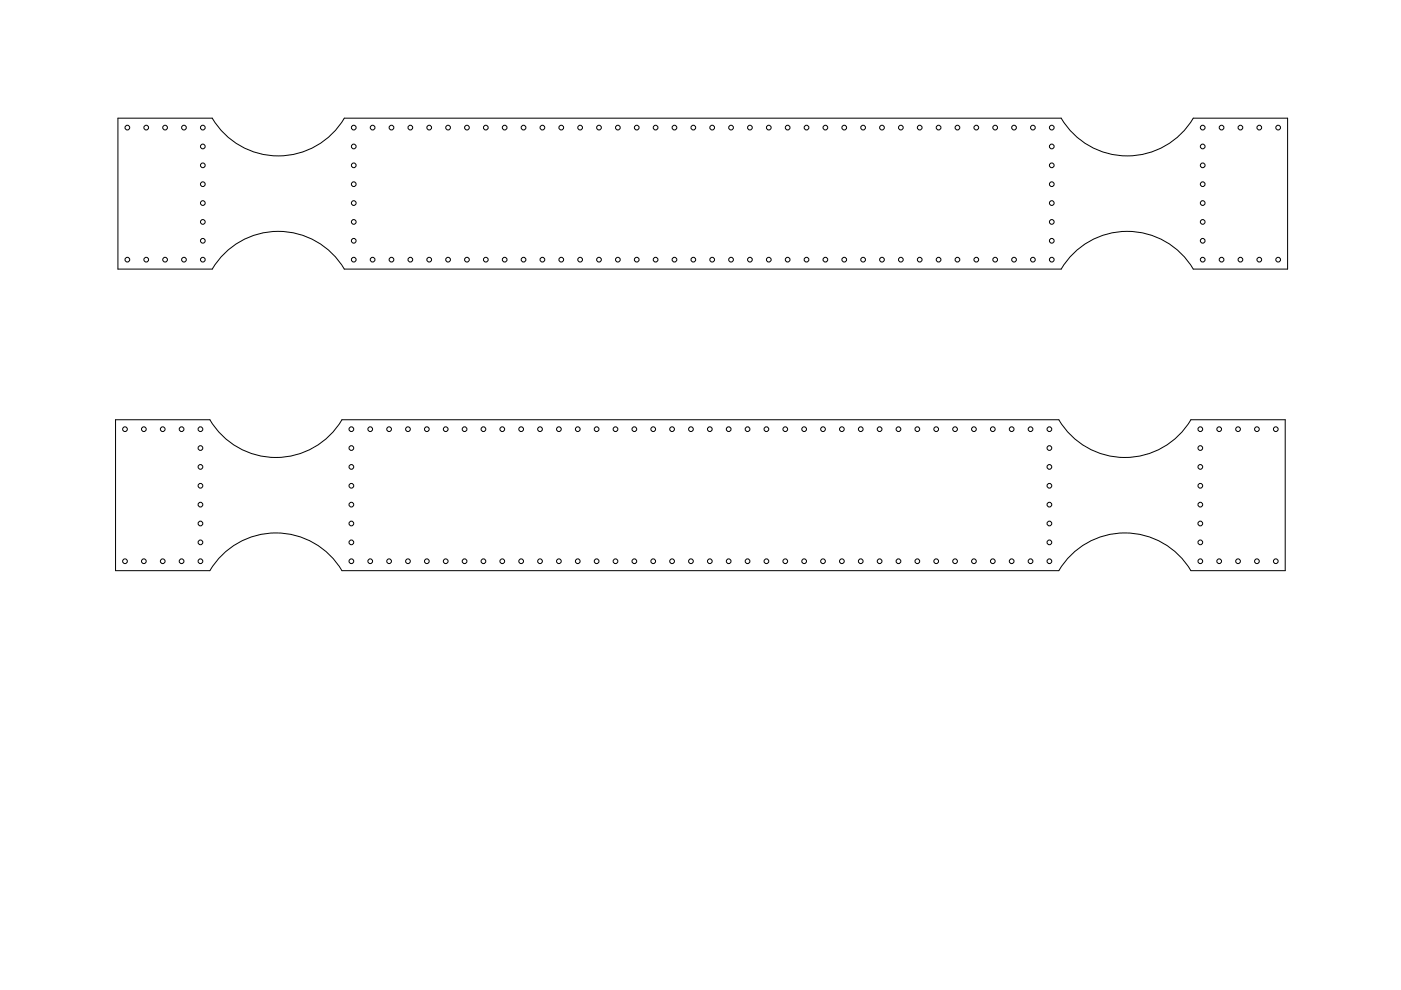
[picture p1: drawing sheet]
<svg xmlns="http://www.w3.org/2000/svg" width="297mm" height="210mm" viewBox="0 0 297 210" stroke-linecap="round" stroke-linejoin="round" font-family="sans-serif">
<g fill="none" stroke="#000" stroke-width=".21">
<path d="M25 25.1h20a16.2 16.2 0 0 0 28 0h152a16.2 16.2 0 0 0 28 0h20v32h-20a16.2 16.2 0 0 0-28 0h-152a16.2 16.2 0 0 0-28 0h-20zM24.5 89h20a16.2 16.2 0 0 0 28 0h152a16.2 16.2 0 0 0 28 0h20v32h-20a16.2 16.2 0 0 0-28 0h-152a16.2 16.2 0 0 0-28 0h-20z"/>
<circle cx="27" cy="27.1" r=".5"/>
<circle cx="31" cy="27.1" r=".5"/>
<circle cx="35" cy="27.1" r=".5"/>
<circle cx="39" cy="27.1" r=".5"/>
<circle cx="43" cy="27.1" r=".5"/>
<circle cx="43" cy="35.1" r=".5"/>
<circle cx="43" cy="39.1" r=".5"/>
<circle cx="43" cy="31.1" r=".5"/>
<circle cx="75" cy="27.1" r=".5"/>
<circle cx="75" cy="35.1" r=".5"/>
<circle cx="75" cy="39.1" r=".5"/>
<circle cx="75" cy="31.1" r=".5"/>
<circle cx="79" cy="27.1" r=".5"/>
<circle cx="83" cy="27.1" r=".5"/>
<circle cx="87" cy="27.1" r=".5"/>
<circle cx="91" cy="27.1" r=".5"/>
<circle cx="95" cy="27.1" r=".5"/>
<circle cx="99" cy="27.1" r=".5"/>
<circle cx="103" cy="27.1" r=".5"/>
<circle cx="107" cy="27.1" r=".5"/>
<circle cx="111" cy="27.1" r=".5"/>
<circle cx="115" cy="27.1" r=".5"/>
<circle cx="119" cy="27.1" r=".5"/>
<circle cx="123" cy="27.1" r=".5"/>
<circle cx="127" cy="27.1" r=".5"/>
<circle cx="131" cy="27.1" r=".5"/>
<circle cx="135" cy="27.1" r=".5"/>
<circle cx="139" cy="27.1" r=".5"/>
<circle cx="143" cy="27.1" r=".5"/>
<circle cx="147" cy="27.1" r=".5"/>
<circle cx="151" cy="27.1" r=".5"/>
<circle cx="155" cy="27.1" r=".5"/>
<circle cx="159" cy="27.1" r=".5"/>
<circle cx="163" cy="27.1" r=".5"/>
<circle cx="167" cy="27.1" r=".5"/>
<circle cx="171" cy="27.1" r=".5"/>
<circle cx="175" cy="27.1" r=".5"/>
<circle cx="179" cy="27.1" r=".5"/>
<circle cx="183" cy="27.1" r=".5"/>
<circle cx="187" cy="27.1" r=".5"/>
<circle cx="191" cy="27.1" r=".5"/>
<circle cx="195" cy="27.1" r=".5"/>
<circle cx="199" cy="27.1" r=".5"/>
<circle cx="203" cy="27.1" r=".5"/>
<circle cx="207" cy="27.1" r=".5"/>
<circle cx="211" cy="27.1" r=".5"/>
<circle cx="215" cy="27.1" r=".5"/>
<circle cx="219" cy="27.1" r=".5"/>
<circle cx="223" cy="27.1" r=".5"/>
<circle cx="223" cy="35.1" r=".5"/>
<circle cx="223" cy="39.1" r=".5"/>
<circle cx="223" cy="31.1" r=".5"/>
<circle cx="255" cy="27.1" r=".5"/>
<circle cx="255" cy="35.1" r=".5"/>
<circle cx="255" cy="39.1" r=".5"/>
<circle cx="255" cy="31.1" r=".5"/>
<circle cx="259" cy="27.1" r=".5"/>
<circle cx="263" cy="27.1" r=".5"/>
<circle cx="267" cy="27.1" r=".5"/>
<circle cx="271" cy="27.1" r=".5"/>
<circle cx="27" cy="55.1" r=".5"/>
<circle cx="31" cy="55.1" r=".5"/>
<circle cx="35" cy="55.1" r=".5"/>
<circle cx="39" cy="55.1" r=".5"/>
<circle cx="43" cy="55.1" r=".5"/>
<circle cx="43" cy="47.1" r=".5"/>
<circle cx="43" cy="43.1" r=".5"/>
<circle cx="43" cy="51.1" r=".5"/>
<circle cx="75" cy="55.1" r=".5"/>
<circle cx="75" cy="47.1" r=".5"/>
<circle cx="75" cy="43.1" r=".5"/>
<circle cx="75" cy="51.1" r=".5"/>
<circle cx="79" cy="55.1" r=".5"/>
<circle cx="83" cy="55.1" r=".5"/>
<circle cx="87" cy="55.1" r=".5"/>
<circle cx="91" cy="55.1" r=".5"/>
<circle cx="95" cy="55.1" r=".5"/>
<circle cx="99" cy="55.1" r=".5"/>
<circle cx="103" cy="55.1" r=".5"/>
<circle cx="107" cy="55.1" r=".5"/>
<circle cx="111" cy="55.1" r=".5"/>
<circle cx="115" cy="55.1" r=".5"/>
<circle cx="119" cy="55.1" r=".5"/>
<circle cx="123" cy="55.1" r=".5"/>
<circle cx="127" cy="55.1" r=".5"/>
<circle cx="131" cy="55.1" r=".5"/>
<circle cx="135" cy="55.1" r=".5"/>
<circle cx="139" cy="55.1" r=".5"/>
<circle cx="143" cy="55.1" r=".5"/>
<circle cx="147" cy="55.1" r=".5"/>
<circle cx="151" cy="55.1" r=".5"/>
<circle cx="155" cy="55.1" r=".5"/>
<circle cx="159" cy="55.1" r=".5"/>
<circle cx="163" cy="55.1" r=".5"/>
<circle cx="167" cy="55.1" r=".5"/>
<circle cx="171" cy="55.1" r=".5"/>
<circle cx="175" cy="55.1" r=".5"/>
<circle cx="179" cy="55.1" r=".5"/>
<circle cx="183" cy="55.1" r=".5"/>
<circle cx="187" cy="55.1" r=".5"/>
<circle cx="191" cy="55.1" r=".5"/>
<circle cx="195" cy="55.1" r=".5"/>
<circle cx="199" cy="55.1" r=".5"/>
<circle cx="203" cy="55.1" r=".5"/>
<circle cx="207" cy="55.1" r=".5"/>
<circle cx="211" cy="55.1" r=".5"/>
<circle cx="215" cy="55.1" r=".5"/>
<circle cx="219" cy="55.1" r=".5"/>
<circle cx="223" cy="55.1" r=".5"/>
<circle cx="223" cy="47.1" r=".5"/>
<circle cx="223" cy="43.1" r=".5"/>
<circle cx="223" cy="51.1" r=".5"/>
<circle cx="255" cy="55.1" r=".5"/>
<circle cx="255" cy="47.1" r=".5"/>
<circle cx="255" cy="43.1" r=".5"/>
<circle cx="255" cy="51.1" r=".5"/>
<circle cx="259" cy="55.1" r=".5"/>
<circle cx="263" cy="55.1" r=".5"/>
<circle cx="267" cy="55.1" r=".5"/>
<circle cx="271" cy="55.1" r=".5"/>
<circle cx="26.5" cy="91" r=".5"/>
<circle cx="30.5" cy="91" r=".5"/>
<circle cx="34.5" cy="91" r=".5"/>
<circle cx="38.5" cy="91" r=".5"/>
<circle cx="42.5" cy="91" r=".5"/>
<circle cx="42.5" cy="99" r=".5"/>
<circle cx="42.5" cy="95" r=".5"/>
<circle cx="74.5" cy="91" r=".5"/>
<circle cx="74.5" cy="99" r=".5"/>
<circle cx="74.5" cy="95" r=".5"/>
<circle cx="78.5" cy="91" r=".5"/>
<circle cx="82.5" cy="91" r=".5"/>
<circle cx="86.5" cy="91" r=".5"/>
<circle cx="90.5" cy="91" r=".5"/>
<circle cx="94.5" cy="91" r=".5"/>
<circle cx="98.5" cy="91" r=".5"/>
<circle cx="102.5" cy="91" r=".5"/>
<circle cx="106.5" cy="91" r=".5"/>
<circle cx="110.5" cy="91" r=".5"/>
<circle cx="114.5" cy="91" r=".5"/>
<circle cx="118.5" cy="91" r=".5"/>
<circle cx="122.5" cy="91" r=".5"/>
<circle cx="126.5" cy="91" r=".5"/>
<circle cx="130.5" cy="91" r=".5"/>
<circle cx="134.5" cy="91" r=".5"/>
<circle cx="138.5" cy="91" r=".5"/>
<circle cx="142.5" cy="91" r=".5"/>
<circle cx="146.5" cy="91" r=".5"/>
<circle cx="150.5" cy="91" r=".5"/>
<circle cx="154.5" cy="91" r=".5"/>
<circle cx="158.5" cy="91" r=".5"/>
<circle cx="162.5" cy="91" r=".5"/>
<circle cx="166.5" cy="91" r=".5"/>
<circle cx="170.5" cy="91" r=".5"/>
<circle cx="174.5" cy="91" r=".5"/>
<circle cx="178.5" cy="91" r=".5"/>
<circle cx="182.5" cy="91" r=".5"/>
<circle cx="186.5" cy="91" r=".5"/>
<circle cx="190.5" cy="91" r=".5"/>
<circle cx="194.5" cy="91" r=".5"/>
<circle cx="198.5" cy="91" r=".5"/>
<circle cx="202.5" cy="91" r=".5"/>
<circle cx="206.5" cy="91" r=".5"/>
<circle cx="210.5" cy="91" r=".5"/>
<circle cx="214.5" cy="91" r=".5"/>
<circle cx="218.5" cy="91" r=".5"/>
<circle cx="222.5" cy="91" r=".5"/>
<circle cx="222.5" cy="99" r=".5"/>
<circle cx="222.5" cy="95" r=".5"/>
<circle cx="254.5" cy="91" r=".5"/>
<circle cx="254.5" cy="99" r=".5"/>
<circle cx="254.5" cy="95" r=".5"/>
<circle cx="258.5" cy="91" r=".5"/>
<circle cx="262.5" cy="91" r=".5"/>
<circle cx="266.5" cy="91" r=".5"/>
<circle cx="270.5" cy="91" r=".5"/>
<circle cx="26.5" cy="119" r=".5"/>
<circle cx="30.5" cy="119" r=".5"/>
<circle cx="34.5" cy="119" r=".5"/>
<circle cx="38.5" cy="119" r=".5"/>
<circle cx="42.5" cy="119" r=".5"/>
<circle cx="42.5" cy="111" r=".5"/>
<circle cx="42.5" cy="107" r=".5"/>
<circle cx="42.5" cy="103" r=".5"/>
<circle cx="42.5" cy="115" r=".5"/>
<circle cx="74.5" cy="119" r=".5"/>
<circle cx="74.5" cy="111" r=".5"/>
<circle cx="74.5" cy="107" r=".5"/>
<circle cx="74.5" cy="103" r=".5"/>
<circle cx="74.5" cy="115" r=".5"/>
<circle cx="78.5" cy="119" r=".5"/>
<circle cx="82.5" cy="119" r=".5"/>
<circle cx="86.5" cy="119" r=".5"/>
<circle cx="90.5" cy="119" r=".5"/>
<circle cx="94.5" cy="119" r=".5"/>
<circle cx="98.5" cy="119" r=".5"/>
<circle cx="102.5" cy="119" r=".5"/>
<circle cx="106.5" cy="119" r=".5"/>
<circle cx="110.5" cy="119" r=".5"/>
<circle cx="114.5" cy="119" r=".5"/>
<circle cx="118.5" cy="119" r=".5"/>
<circle cx="122.5" cy="119" r=".5"/>
<circle cx="126.5" cy="119" r=".5"/>
<circle cx="130.5" cy="119" r=".5"/>
<circle cx="134.5" cy="119" r=".5"/>
<circle cx="138.5" cy="119" r=".5"/>
<circle cx="142.5" cy="119" r=".5"/>
<circle cx="146.5" cy="119" r=".5"/>
<circle cx="150.5" cy="119" r=".5"/>
<circle cx="154.5" cy="119" r=".5"/>
<circle cx="158.5" cy="119" r=".5"/>
<circle cx="162.5" cy="119" r=".5"/>
<circle cx="166.5" cy="119" r=".5"/>
<circle cx="170.5" cy="119" r=".5"/>
<circle cx="174.5" cy="119" r=".5"/>
<circle cx="178.5" cy="119" r=".5"/>
<circle cx="182.5" cy="119" r=".5"/>
<circle cx="186.5" cy="119" r=".5"/>
<circle cx="190.5" cy="119" r=".5"/>
<circle cx="194.5" cy="119" r=".5"/>
<circle cx="198.5" cy="119" r=".5"/>
<circle cx="202.5" cy="119" r=".5"/>
<circle cx="206.5" cy="119" r=".5"/>
<circle cx="210.5" cy="119" r=".5"/>
<circle cx="214.5" cy="119" r=".5"/>
<circle cx="218.5" cy="119" r=".5"/>
<circle cx="222.5" cy="119" r=".5"/>
<circle cx="222.5" cy="111" r=".5"/>
<circle cx="222.5" cy="107" r=".5"/>
<circle cx="222.5" cy="103" r=".5"/>
<circle cx="222.5" cy="115" r=".5"/>
<circle cx="254.5" cy="119" r=".5"/>
<circle cx="254.5" cy="111" r=".5"/>
<circle cx="254.5" cy="103" r=".5"/>
<circle cx="254.5" cy="107" r=".5"/>
<circle cx="254.5" cy="115" r=".5"/>
<circle cx="258.5" cy="119" r=".5"/>
<circle cx="262.5" cy="119" r=".5"/>
<circle cx="266.5" cy="119" r=".5"/>
<circle cx="270.5" cy="119" r=".5"/>
</g>
</svg>
